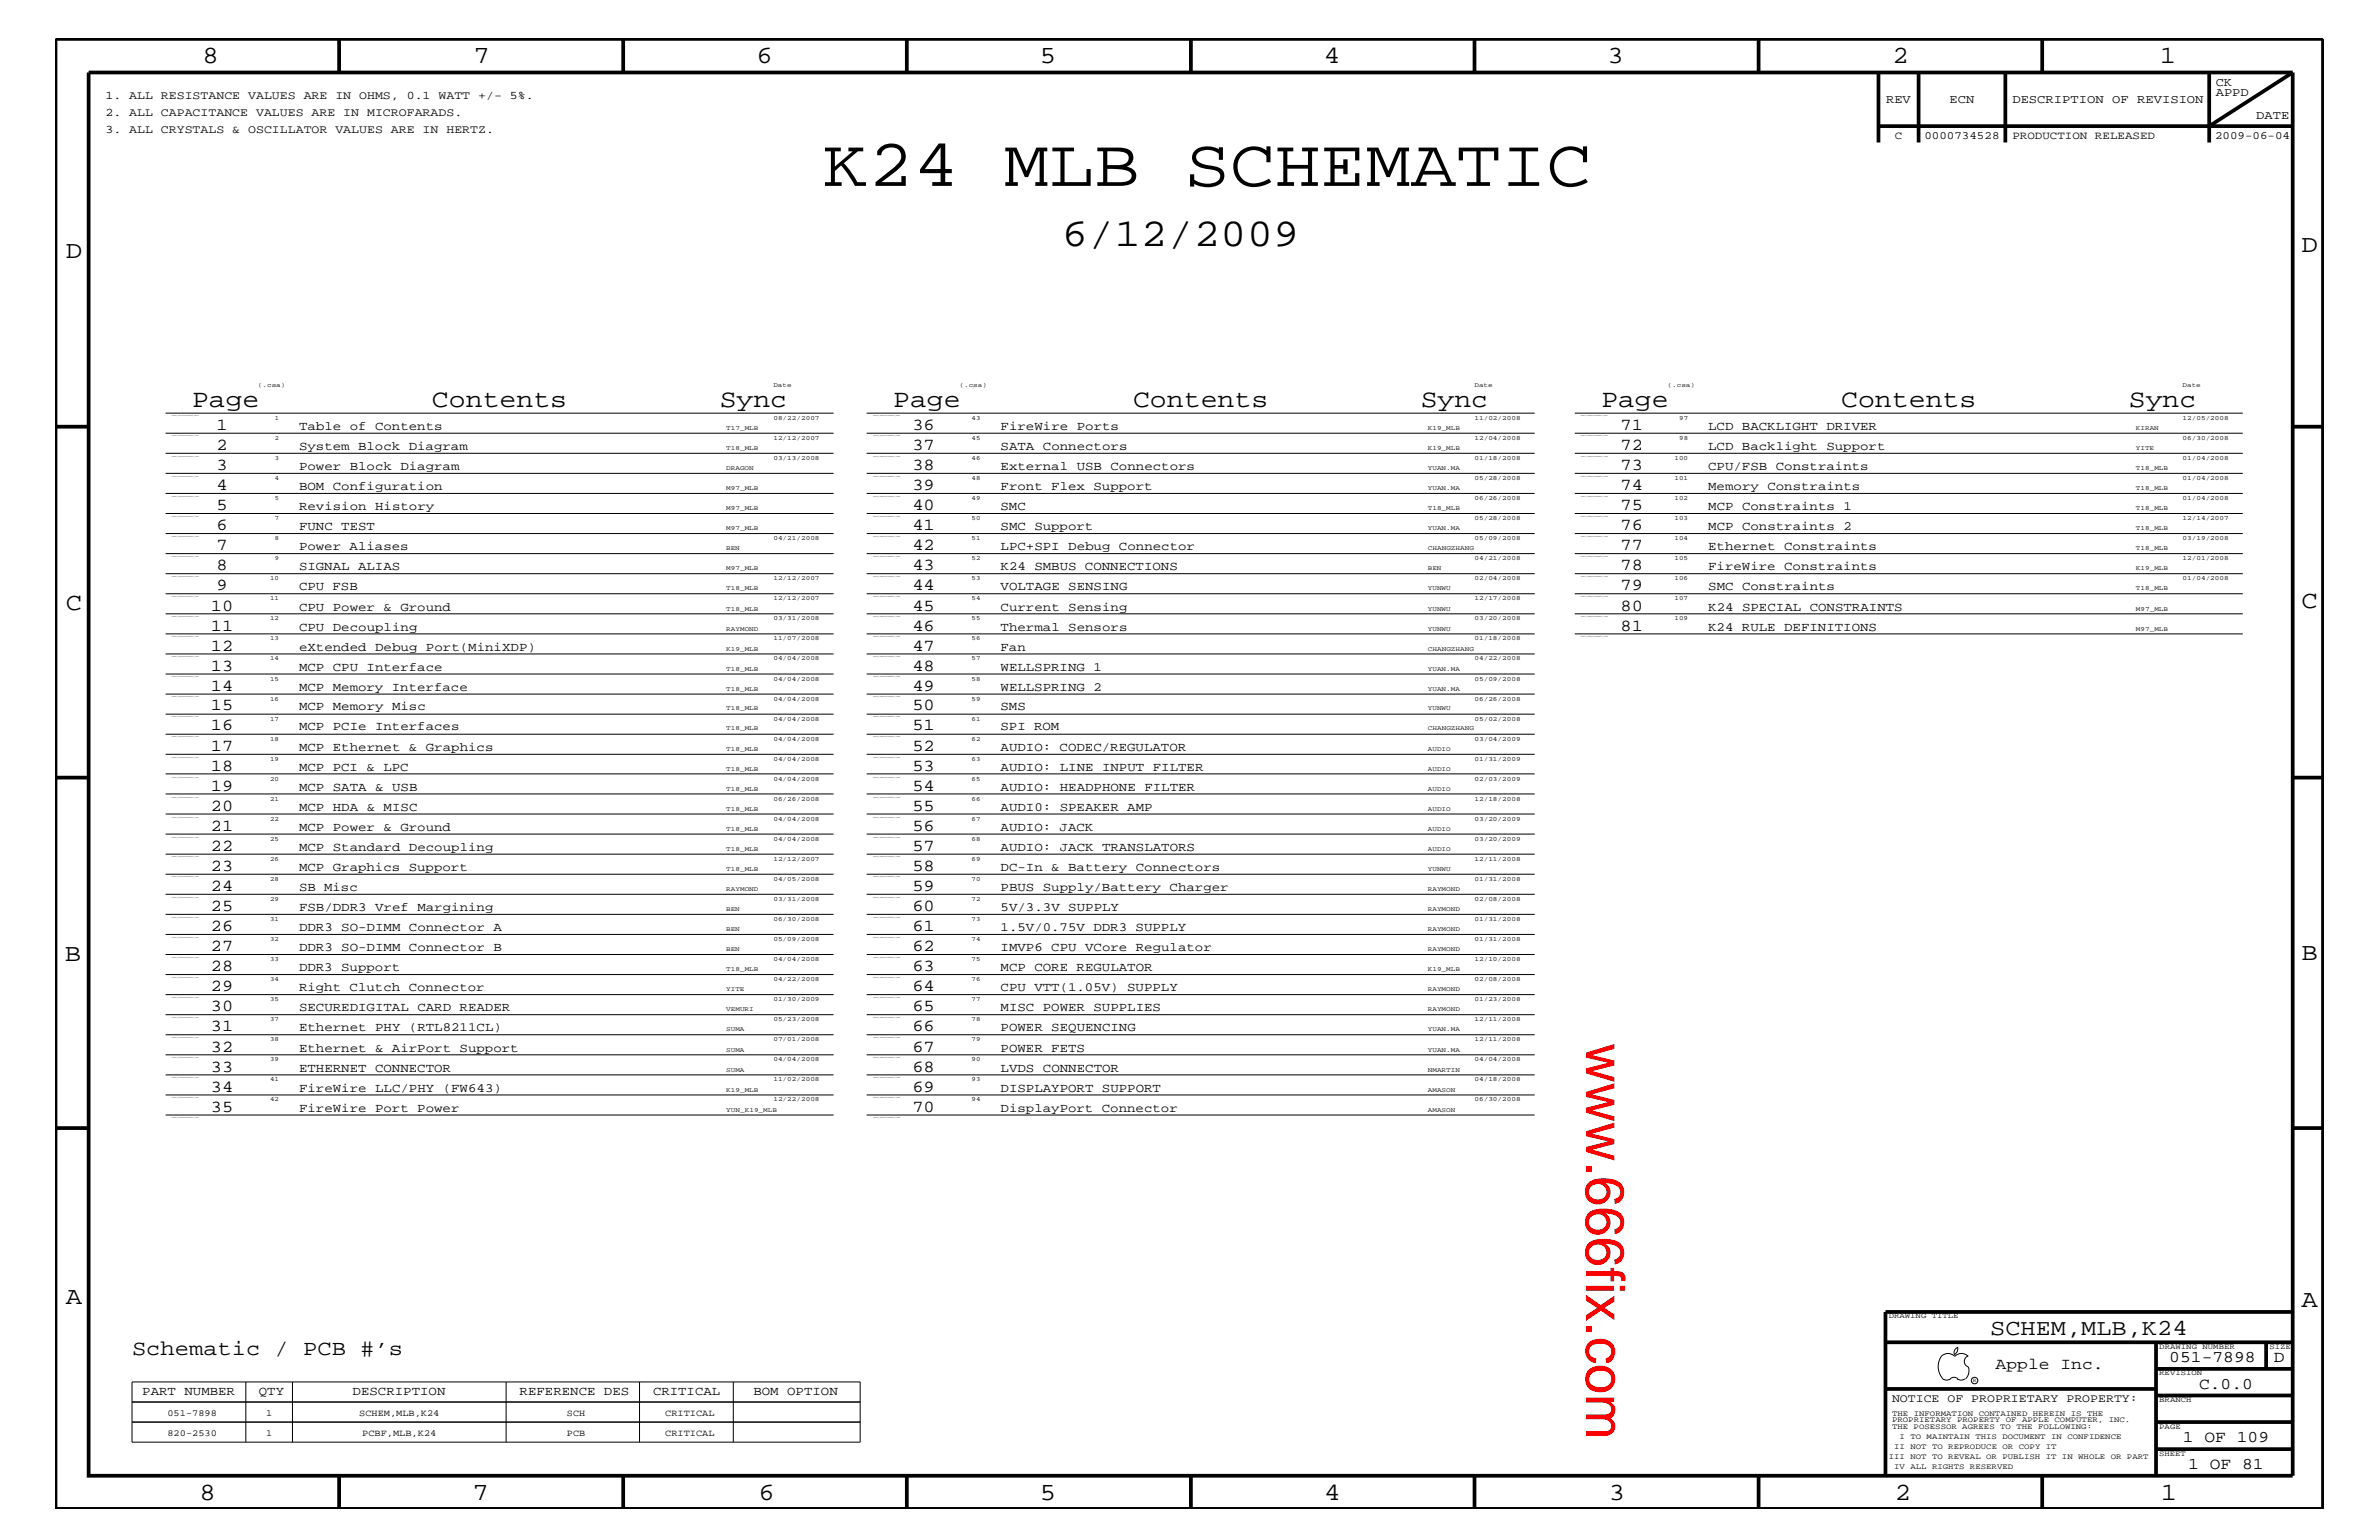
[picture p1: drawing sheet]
<svg xmlns="http://www.w3.org/2000/svg" width="432mm" height="279mm" viewBox="0 0 432 279" stroke-linecap="round" stroke-linejoin="round" font-family="sans-serif">
<defs><g id="words">
<text font-size="12.4" x="149.4" y="33.7">K24 MLB SCHEMATIC</text>
<text font-size="9.9" fill="#f00" x="287.9" y="189.3" transform="rotate(90 287.9 189.3)">www.666fix.com</text>
<text font-size="7.2" x="192.7" y="44.6">6/12/2009</text>
<g font-size="4.6">
<text x="34.9" y="73.8">Page</text>
<text x="78.4" y="73.8">Contents</text>
<text x="130.6" y="73.8">Sync</text>
<text x="162.1" y="73.8">Page</text>
<text x="205.7" y="73.8">Contents</text>
<text x="257.9" y="73.8">Sync</text>
<text x="290.7" y="73.8">Page</text>
<text x="334.2" y="73.8">Contents</text>
<text x="386.4" y="73.8">Sync</text>
</g>
<g font-size="4.5">
<text x="36.7" y="11.5">8</text>
<text x="85.9" y="11.5">7</text>
<text x="137.3" y="11.5">6</text>
<text x="188.7" y="11.5">5</text>
<text x="240.3" y="11.5">4</text>
<text x="291.8" y="11.5">3</text>
<text x="343.5" y="11.5">2</text>
<text x="392" y="11.5">1</text>
<text x="11.9" y="46.8">D</text>
<text x="417.7" y="45.7">D</text>
<text x="11.9" y="110.6">C</text>
<text x="417.7" y="110.3">C</text>
<text x="11.8" y="174.3">B</text>
<text x="417.7" y="174.2">B</text>
<text x="11.9" y="236.7">A</text>
<text x="417.7" y="237.1">A</text>
<text x="36.2" y="272.1">8</text>
<text x="85.8" y="272.1">7</text>
<text x="137.7" y="272.1">6</text>
<text x="188.7" y="272.1">5</text>
<text x="240.4" y="272.1">4</text>
<text x="292" y="272.1">3</text>
<text x="343.9" y="272.1">2</text>
<text x="392.2" y="272.1">1</text>
</g>
<text font-size="4.1" x="361.2" y="242.3">SCHEM,MLB,K24</text>
<text font-size="3.9" x="24" y="245.9">Schematic / PCB #’s</text>
<g font-size="3">
<text x="39.3" y="81.6">2</text>
<text x="39.3" y="78">1</text>
<text x="165.6" y="81.6">37</text>
<text x="165.6" y="78">36</text>
<text x="294.1" y="81.6">72</text>
<text x="294.1" y="78">71</text>
<text x="39.3" y="88.9">4</text>
<text x="39.3" y="85.3">3</text>
<text x="165.6" y="88.9">39</text>
<text x="165.6" y="85.3">38</text>
<text x="294.1" y="88.9">74</text>
<text x="294.1" y="85.3">73</text>
<text x="39.3" y="92.6">5</text>
<text x="165.6" y="92.6">40</text>
<text x="294.1" y="92.6">75</text>
<text x="39.3" y="99.9">7</text>
<text x="39.3" y="96.2">6</text>
<text x="165.6" y="99.9">42</text>
<text x="165.6" y="96.2">41</text>
<text x="294.1" y="99.9">77</text>
<text x="294.1" y="96.2">76</text>
<text x="39.3" y="107.1">9</text>
<text x="39.3" y="103.5">8</text>
<text x="165.6" y="107.1">44</text>
<text x="165.6" y="103.5">43</text>
<text x="294.1" y="107.1">79</text>
<text x="294.1" y="103.5">78</text>
<text x="38.3" y="110.8">10</text>
<text x="165.6" y="110.8">45</text>
<text x="294.1" y="110.8">80</text>
<text x="38.3" y="118.1">12</text>
<text x="38.3" y="114.4">11</text>
<text x="165.6" y="118.1">47</text>
<text x="165.6" y="114.4">46</text>
<text x="294.1" y="114.4">81</text>
<text x="38.3" y="125.3">14</text>
<text x="38.3" y="121.7">13</text>
<text x="165.6" y="125.3">49</text>
<text x="165.6" y="121.7">48</text>
<text x="38.3" y="128.9">15</text>
<text x="165.6" y="128.9">50</text>
<text x="38.3" y="136.2">17</text>
<text x="38.3" y="132.5">16</text>
<text x="165.6" y="136.2">52</text>
<text x="165.6" y="132.5">51</text>
<text x="38.3" y="143.5">19</text>
<text x="38.3" y="139.8">18</text>
<text x="165.6" y="143.5">54</text>
<text x="165.6" y="139.8">53</text>
<text x="38.3" y="147.1">20</text>
<text x="165.6" y="147.1">55</text>
<text x="38.3" y="154.4">22</text>
<text x="38.3" y="150.7">21</text>
<text x="165.6" y="154.4">57</text>
<text x="165.6" y="150.7">56</text>
<text x="38.3" y="161.7">24</text>
<text x="38.3" y="158">23</text>
<text x="165.6" y="161.7">59</text>
<text x="165.6" y="158">58</text>
<text x="38.3" y="165.3">25</text>
<text x="165.6" y="165.3">60</text>
<text x="38.3" y="168.9">26</text>
<text x="38.3" y="172.6">27</text>
<text x="165.6" y="172.6">62</text>
<text x="165.6" y="168.9">61</text>
<text x="38.3" y="176.2">28</text>
<text x="38.3" y="179.9">29</text>
<text x="165.6" y="179.9">64</text>
<text x="165.6" y="176.2">63</text>
<text x="38.3" y="183.5">30</text>
<text x="165.6" y="183.5">65</text>
<text x="38.3" y="190.8">32</text>
<text x="38.3" y="187.1">31</text>
<text x="165.6" y="190.8">67</text>
<text x="165.6" y="187.1">66</text>
<text x="38.3" y="194.4">33</text>
<text x="165.6" y="194.4">68</text>
<text x="38.3" y="201.7">35</text>
<text x="38.3" y="198.1">34</text>
<text x="165.6" y="201.7">70</text>
<text x="165.6" y="198.1">69</text>
<text x="362.2" y="248.4">Apple Inc.</text>
<text x="393.7" y="247.1">051-7898</text>
<text x="399.2" y="252">C.0.0</text>
<text x="412.7" y="247.1">D</text>
<text x="396.2" y="261.6">1 OF 109</text>
<text x="397.2" y="266.6">1 OF 81</text>
</g>
<g font-size="2.3">
<text x="54.3" y="81.6">System Block Diagram</text>
<text x="54.3" y="78">Table of Contents</text>
<text x="181.6" y="81.6">SATA Connectors</text>
<text x="181.6" y="78">FireWire Ports</text>
<text x="310" y="81.6">LCD Backlight Support</text>
<text x="310" y="78">LCD BACKLIGHT DRIVER</text>
<text x="54.3" y="88.9">BOM Configuration</text>
<text x="54.3" y="85.3">Power Block Diagram</text>
<text x="181.6" y="88.9">Front Flex Support</text>
<text x="181.6" y="85.3">External USB Connectors</text>
<text x="310" y="88.9">Memory Constraints</text>
<text x="310" y="85.3">CPU/FSB Constraints</text>
<text x="54.3" y="92.6">Revision History</text>
<text x="181.6" y="92.6">SMC</text>
<text x="310" y="92.6">MCP Constraints 1</text>
<text x="54.3" y="99.9">Power Aliases</text>
<text x="54.3" y="96.2">FUNC TEST</text>
<text x="181.6" y="99.9">LPC+SPI Debug Connector</text>
<text x="181.6" y="96.2">SMC Support</text>
<text x="310" y="99.9">Ethernet Constraints</text>
<text x="310" y="96.2">MCP Constraints 2</text>
<text x="54.3" y="107.1">CPU FSB</text>
<text x="54.3" y="103.5">SIGNAL ALIAS</text>
<text x="181.6" y="107.1">VOLTAGE SENSING</text>
<text x="181.6" y="103.5">K24 SMBUS CONNECTIONS</text>
<text x="310" y="107.1">SMC Constraints</text>
<text x="310" y="103.5">FireWire Constraints</text>
<text x="54.3" y="110.8">CPU Power &amp; Ground</text>
<text x="181.6" y="110.8">Current Sensing</text>
<text x="310" y="110.8">K24 SPECIAL CONSTRAINTS</text>
<text x="54.3" y="118.1">eXtended Debug Port(MiniXDP)</text>
<text x="54.3" y="114.4">CPU Decoupling</text>
<text x="181.6" y="114.4">Thermal Sensors</text>
<text x="181.6" y="118.1">Fan</text>
<text x="310" y="114.4">K24 RULE DEFINITIONS</text>
<text x="54.3" y="125.3">MCP Memory Interface</text>
<text x="54.3" y="121.7">MCP CPU Interface</text>
<text x="181.6" y="125.3">WELLSPRING 2</text>
<text x="181.6" y="121.7">WELLSPRING 1</text>
<text x="54.3" y="128.9">MCP Memory Misc</text>
<text x="181.6" y="128.9">SMS</text>
<text x="54.3" y="136.2">MCP Ethernet &amp; Graphics</text>
<text x="54.3" y="132.5">MCP PCIe Interfaces</text>
<text x="181.6" y="136.2">AUDIO: CODEC/REGULATOR</text>
<text x="181.6" y="132.5">SPI ROM</text>
<text x="54.3" y="143.5">MCP SATA &amp; USB</text>
<text x="54.3" y="139.8">MCP PCI &amp; LPC</text>
<text x="181.6" y="143.5">AUDIO: HEADPHONE FILTER</text>
<text x="181.6" y="139.8">AUDIO: LINE INPUT FILTER</text>
<text x="54.3" y="147.1">MCP HDA &amp; MISC</text>
<text x="181.6" y="147.1">AUDI0: SPEAKER AMP</text>
<text x="54.3" y="154.4">MCP Standard Decoupling</text>
<text x="54.3" y="150.7">MCP Power &amp; Ground</text>
<text x="181.6" y="154.4">AUDIO: JACK TRANSLATORS</text>
<text x="181.6" y="150.7">AUDIO: JACK</text>
<text x="54.3" y="161.7">SB Misc</text>
<text x="54.3" y="158">MCP Graphics Support</text>
<text x="181.6" y="161.7">PBUS Supply/Battery Charger</text>
<text x="181.6" y="158">DC-In &amp; Battery Connectors</text>
<text x="54.3" y="165.3">FSB/DDR3 Vref Margining</text>
<text x="181.6" y="165.3">5V/3.3V SUPPLY</text>
<text x="54.3" y="172.6">DDR3 SO-DIMM Connector B</text>
<text x="54.3" y="168.9">DDR3 SO-DIMM Connector A</text>
<text x="181.6" y="172.6">IMVP6 CPU VCore Regulator</text>
<text x="181.6" y="168.9">1.5V/0.75V DDR3 SUPPLY</text>
<text x="54.3" y="179.9">Right Clutch Connector</text>
<text x="54.3" y="176.2">DDR3 Support</text>
<text x="181.6" y="179.9">CPU VTT(1.05V) SUPPLY</text>
<text x="181.6" y="176.2">MCP CORE REGULATOR</text>
<text x="54.3" y="183.5">SECUREDIGITAL CARD READER</text>
<text x="181.6" y="183.5">MISC POWER SUPPLIES</text>
<text x="54.3" y="190.8">Ethernet &amp; AirPort Support</text>
<text x="54.3" y="187.1">Ethernet PHY (RTL8211CL)</text>
<text x="181.6" y="190.8">POWER FETS</text>
<text x="181.6" y="187.1">POWER SEQUENCING</text>
<text x="54.3" y="194.4">ETHERNET CONNECTOR</text>
<text x="181.6" y="194.4">LVDS CONNECTOR</text>
<text x="54.3" y="201.7">FireWire Port Power</text>
<text x="54.3" y="198.1">FireWire LLC/PHY (FW643)</text>
<text x="181.6" y="201.7">DisplayPort Connector</text>
<text x="181.6" y="198.1">DISPLAYPORT SUPPORT</text>
<text x="25.8" y="253.2">PART NUMBER</text>
<text x="47" y="253.2">QTY</text>
<text x="64" y="253.2">DESCRIPTION</text>
<text x="94.3" y="253.2">REFERENCE DES</text>
<text x="118.5" y="253.2">CRITICAL</text>
<text x="136.7" y="253.2">BOM OPTION</text>
</g>
<g font-size="2.2">
<text x="402.2" y="17.4">APPD</text>
<text x="402.2" y="15.6">CK</text>
<text x="342.3" y="18.7">REV</text>
<text x="353.9" y="18.7">ECN</text>
<text x="365.3" y="18.7">DESCRIPTION OF REVISION</text>
<text x="409.5" y="21.6">DATE</text>
</g>
<g font-size="2.1">
<text x="19.1" y="18">1. ALL RESISTANCE VALUES ARE IN OHMS, 0.1 WATT +/- 5%.</text>
<text x="19.1" y="21">2. ALL CAPACITANCE VALUES ARE IN MICROFARADS.</text>
<text x="19.1" y="24.1">3. ALL CRYSTALS &amp; OSCILLATOR VALUES ARE IN HERTZ.</text>
<text x="343.4" y="254.4">NOTICE OF PROPRIETARY PROPERTY:</text>
</g>
<g font-size="2">
<text x="343.9" y="25.3">C</text>
<text x="349.3" y="25.3">0000734528</text>
<text x="365.3" y="25.3">PRODUCTION RELEASED</text>
<text x="402" y="25.3">2009-06-04</text>
</g>
<g font-size="1.7">
<text x="30.4" y="256.8">051-7898</text>
<text x="48.3" y="256.8">1</text>
<text x="65.2" y="256.8">SCHEM,MLB,K24</text>
<text x="102.9" y="256.8">SCH</text>
<text x="120.7" y="256.8">CRITICAL</text>
<text x="30.4" y="260.5">820-2530</text>
<text x="48.3" y="260.5">1</text>
<text x="65.7" y="260.5">PCBF,MLB,K24</text>
<text x="102.9" y="260.5">PCB</text>
<text x="120.7" y="260.5">CRITICAL</text>
</g>
<g font-size="1.4">
<text x="342.8" y="239.2">DRAWING TITLE</text>
<text x="391.9" y="244.7">DRAWING NUMBER</text>
<text x="411.9" y="244.7">SIZE</text>
<text x="391.9" y="249.5">REVISION</text>
<text x="343.4" y="256.8">THE INFORMATION CONTAINED HEREIN IS THE</text>
<text x="391.9" y="254.4">BRANCH</text>
<text x="343.4" y="258">PROPRIETARY PROPERTY OF APPLE COMPUTER, INC.</text>
<text x="343.4" y="259.3">THE POSESSOR AGREES TO THE FOLLOWING:</text>
<text x="343.8" y="262.9">II NOT TO REPRODUCE OR COPY IT</text>
<text x="344.8" y="261.1">I TO MAINTAIN THIS DOCUMENT IN CONFIDENCE</text>
<text x="391.9" y="259.3">PAGE</text>
<text x="342.8" y="264.7">III NOT TO REVEAL OR PUBLISH IT IN WHOLE OR PART</text>
<text x="343.8" y="266.6">IV ALL RIGHTS RESERVED</text>
<text x="391.9" y="264.1">SHEET</text>
</g>
<g font-size="1.2">
<text x="46.8" y="70.1">(.csa)</text>
<text x="140.4" y="70.1">Date</text>
<text x="174.2" y="70.1">(.csa)</text>
<text x="267.6" y="70.1">Date</text>
<text x="302.7" y="70.1">(.csa)</text>
<text x="396.2" y="70.1">Date</text>
<text x="49.9" y="76.2">1</text>
<text x="140.4" y="76.2">08/22/2007</text>
<text x="176.4" y="76.2">43</text>
<text x="267.6" y="76.2">11/02/2008</text>
<text x="304.8" y="76.2">97</text>
<text x="396.2" y="76.2">12/05/2008</text>
<text x="49.9" y="83.5">3</text>
<text x="49.9" y="79.9">2</text>
<text x="131.8" y="81.6">T18_MLB</text>
<text x="131.8" y="78">T17_MLB</text>
<text x="140.4" y="83.5">03/13/2008</text>
<text x="140.4" y="79.9">12/12/2007</text>
<text x="176.4" y="83.5">46</text>
<text x="176.4" y="79.9">45</text>
<text x="259.2" y="81.6">K19_MLB</text>
<text x="259.2" y="78">K19_MLB</text>
<text x="267.6" y="83.5">01/18/2008</text>
<text x="267.6" y="79.9">12/04/2008</text>
<text x="304" y="83.5">100</text>
<text x="304.8" y="79.9">98</text>
<text x="387.7" y="81.6">YITE</text>
<text x="387.7" y="78">KIRAN</text>
<text x="396.2" y="83.5">01/04/2008</text>
<text x="396.2" y="79.9">06/30/2008</text>
<text x="49.9" y="87.1">4</text>
<text x="131.8" y="88.9">M97_MLB</text>
<text x="131.8" y="85.3">DRAGON</text>
<text x="176.4" y="87.1">48</text>
<text x="259.2" y="88.9">YUAN.MA</text>
<text x="259.2" y="85.3">YUAN.MA</text>
<text x="267.6" y="87.1">05/28/2008</text>
<text x="304" y="87.1">101</text>
<text x="387.7" y="88.9">T18_MLB</text>
<text x="387.7" y="85.3">T18_MLB</text>
<text x="396.2" y="87.1">01/04/2008</text>
<text x="49.9" y="94.3">7</text>
<text x="49.9" y="90.7">5</text>
<text x="131.8" y="92.6">M97_MLB</text>
<text x="176.4" y="94.3">50</text>
<text x="176.4" y="90.7">49</text>
<text x="259.2" y="92.6">T18_MLB</text>
<text x="267.6" y="94.3">05/28/2008</text>
<text x="267.6" y="90.7">06/26/2008</text>
<text x="304" y="94.3">103</text>
<text x="304" y="90.7">102</text>
<text x="387.7" y="92.6">T18_MLB</text>
<text x="396.2" y="94.3">12/14/2007</text>
<text x="396.2" y="90.7">01/04/2008</text>
<text x="49.9" y="101.6">9</text>
<text x="49.9" y="98">8</text>
<text x="131.8" y="99.9">BEN</text>
<text x="131.8" y="96.2">M97_MLB</text>
<text x="140.4" y="98">04/21/2008</text>
<text x="176.4" y="101.6">52</text>
<text x="176.4" y="98">51</text>
<text x="259.2" y="99.9">CHANGZHANG</text>
<text x="259.2" y="96.2">YUAN.MA</text>
<text x="267.6" y="101.6">04/21/2008</text>
<text x="267.6" y="98">05/09/2008</text>
<text x="304" y="101.6">105</text>
<text x="304" y="98">104</text>
<text x="387.7" y="99.9">T18_MLB</text>
<text x="387.7" y="96.2">T18_MLB</text>
<text x="396.2" y="101.6">12/01/2008</text>
<text x="396.2" y="98">03/19/2008</text>
<text x="49" y="105.3">10</text>
<text x="131.8" y="107.1">T18_MLB</text>
<text x="131.8" y="103.5">M97_MLB</text>
<text x="140.4" y="105.3">12/12/2007</text>
<text x="176.4" y="105.3">53</text>
<text x="259.2" y="107.1">YUNWU</text>
<text x="259.2" y="103.5">BEN</text>
<text x="267.6" y="105.3">02/04/2008</text>
<text x="304" y="105.3">106</text>
<text x="387.7" y="107.1">T18_MLB</text>
<text x="387.7" y="103.5">K19_MLB</text>
<text x="396.2" y="105.3">01/04/2008</text>
<text x="49" y="112.6">12</text>
<text x="49" y="108.9">11</text>
<text x="131.8" y="110.8">T18_MLB</text>
<text x="140.4" y="112.6">03/31/2008</text>
<text x="140.4" y="108.9">12/12/2007</text>
<text x="176.4" y="112.6">55</text>
<text x="176.4" y="108.9">54</text>
<text x="259.2" y="110.8">YUNWU</text>
<text x="267.6" y="112.6">03/20/2008</text>
<text x="267.6" y="108.9">12/17/2008</text>
<text x="304" y="112.6">109</text>
<text x="304" y="108.9">107</text>
<text x="387.7" y="110.8">M97_MLB</text>
<text x="49" y="119.8">14</text>
<text x="49" y="116.2">13</text>
<text x="131.8" y="118.1">K19_MLB</text>
<text x="131.8" y="114.4">RAYMOND</text>
<text x="140.4" y="119.8">04/04/2008</text>
<text x="140.4" y="116.2">11/07/2008</text>
<text x="176.4" y="119.8">57</text>
<text x="176.4" y="116.2">56</text>
<text x="259.2" y="118.1">CHANGZHANG</text>
<text x="259.2" y="114.4">YUNWU</text>
<text x="267.6" y="119.8">04/22/2008</text>
<text x="267.6" y="116.2">01/18/2008</text>
<text x="387.7" y="114.4">M97_MLB</text>
<text x="49" y="123.5">15</text>
<text x="131.8" y="125.3">T18_MLB</text>
<text x="131.8" y="121.7">T18_MLB</text>
<text x="140.4" y="123.5">04/04/2008</text>
<text x="176.4" y="123.5">58</text>
<text x="259.2" y="125.3">YUAN.MA</text>
<text x="259.2" y="121.7">YUAN.MA</text>
<text x="267.6" y="123.5">05/09/2008</text>
<text x="49" y="130.8">17</text>
<text x="49" y="127.1">16</text>
<text x="131.8" y="128.9">T18_MLB</text>
<text x="140.4" y="130.8">04/04/2008</text>
<text x="140.4" y="127.1">04/04/2008</text>
<text x="176.4" y="130.8">61</text>
<text x="176.4" y="127.1">59</text>
<text x="259.2" y="128.9">YUNWU</text>
<text x="267.6" y="130.8">05/02/2008</text>
<text x="267.6" y="127.1">06/26/2008</text>
<text x="49" y="134.4">18</text>
<text x="131.8" y="136.2">T18_MLB</text>
<text x="131.8" y="132.5">T18_MLB</text>
<text x="140.4" y="134.4">04/04/2008</text>
<text x="176.4" y="134.4">62</text>
<text x="259.2" y="136.2">AUDIO</text>
<text x="259.2" y="132.5">CHANGZHANG</text>
<text x="267.6" y="134.4">03/04/2009</text>
<text x="49" y="138">19</text>
<text x="49" y="141.7">20</text>
<text x="131.8" y="143.5">T18_MLB</text>
<text x="131.8" y="139.8">T18_MLB</text>
<text x="140.4" y="141.7">04/04/2008</text>
<text x="140.4" y="138">04/04/2008</text>
<text x="176.4" y="141.7">65</text>
<text x="176.4" y="138">63</text>
<text x="259.2" y="143.5">AUDIO</text>
<text x="259.2" y="139.8">AUDIO</text>
<text x="267.6" y="141.7">02/03/2009</text>
<text x="267.6" y="138">01/31/2009</text>
<text x="49" y="149">22</text>
<text x="49" y="145.3">21</text>
<text x="131.8" y="147.1">T18_MLB</text>
<text x="140.4" y="149">04/04/2008</text>
<text x="140.4" y="145.3">06/26/2008</text>
<text x="176.4" y="149">67</text>
<text x="176.4" y="145.3">66</text>
<text x="259.2" y="147.1">AUDIO</text>
<text x="267.6" y="149">03/20/2009</text>
<text x="267.6" y="145.3">12/18/2008</text>
<text x="49" y="152.6">25</text>
<text x="131.8" y="154.4">T18_MLB</text>
<text x="131.8" y="150.7">T18_MLB</text>
<text x="140.4" y="152.6">04/04/2008</text>
<text x="176.4" y="152.6">68</text>
<text x="259.2" y="154.4">AUDIO</text>
<text x="259.2" y="150.7">AUDIO</text>
<text x="267.6" y="152.6">03/20/2009</text>
<text x="49" y="156.2">26</text>
<text x="49" y="159.9">28</text>
<text x="131.8" y="161.7">RAYMOND</text>
<text x="131.8" y="158">T18_MLB</text>
<text x="140.4" y="159.9">04/05/2008</text>
<text x="140.4" y="156.2">12/12/2007</text>
<text x="176.4" y="159.9">70</text>
<text x="176.4" y="156.2">69</text>
<text x="259.2" y="161.7">RAYMOND</text>
<text x="259.2" y="158">YUNWU</text>
<text x="267.6" y="159.9">01/31/2008</text>
<text x="267.6" y="156.2">12/11/2008</text>
<text x="49" y="167.1">31</text>
<text x="49" y="163.5">29</text>
<text x="131.8" y="165.3">BEN</text>
<text x="140.4" y="167.1">06/30/2008</text>
<text x="140.4" y="163.5">03/31/2008</text>
<text x="176.4" y="167.1">73</text>
<text x="176.4" y="163.5">72</text>
<text x="259.2" y="165.3">RAYMOND</text>
<text x="267.6" y="167.1">01/31/2008</text>
<text x="267.6" y="163.5">02/08/2008</text>
<text x="49" y="170.7">32</text>
<text x="131.8" y="172.6">BEN</text>
<text x="131.8" y="168.9">BEN</text>
<text x="140.4" y="170.7">05/09/2008</text>
<text x="176.4" y="170.7">74</text>
<text x="259.2" y="172.6">RAYMOND</text>
<text x="259.2" y="168.9">RAYMOND</text>
<text x="267.6" y="170.7">01/31/2008</text>
<text x="49" y="178">34</text>
<text x="49" y="174.4">33</text>
<text x="131.8" y="179.9">YITE</text>
<text x="131.8" y="176.2">T18_MLB</text>
<text x="140.4" y="178">04/22/2008</text>
<text x="140.4" y="174.4">04/04/2008</text>
<text x="176.4" y="178">76</text>
<text x="176.4" y="174.4">75</text>
<text x="259.2" y="179.9">RAYMOND</text>
<text x="259.2" y="176.2">K19_MLB</text>
<text x="267.6" y="178">02/08/2008</text>
<text x="267.6" y="174.4">12/10/2008</text>
<text x="49" y="185.3">37</text>
<text x="49" y="181.6">35</text>
<text x="131.8" y="183.5">VEMURI</text>
<text x="140.4" y="185.3">05/23/2008</text>
<text x="140.4" y="181.6">01/30/2009</text>
<text x="176.4" y="185.3">78</text>
<text x="176.4" y="181.6">77</text>
<text x="259.2" y="183.5">RAYMOND</text>
<text x="267.6" y="185.3">12/11/2008</text>
<text x="267.6" y="181.6">01/23/2008</text>
<text x="49" y="188.9">38</text>
<text x="131.8" y="190.8">SUMA</text>
<text x="131.8" y="187.1">SUMA</text>
<text x="140.4" y="188.9">07/01/2008</text>
<text x="176.4" y="188.9">79</text>
<text x="259.2" y="190.8">YUAN.MA</text>
<text x="259.2" y="187.1">YUAN.MA</text>
<text x="267.6" y="188.9">12/11/2008</text>
<text x="49" y="196.2">41</text>
<text x="49" y="192.6">39</text>
<text x="131.8" y="194.4">SUMA</text>
<text x="140.4" y="196.2">11/02/2008</text>
<text x="140.4" y="192.6">04/04/2008</text>
<text x="176.4" y="196.2">93</text>
<text x="176.4" y="192.6">90</text>
<text x="259.2" y="194.4">NMARTIN</text>
<text x="267.6" y="196.2">04/18/2008</text>
<text x="267.6" y="192.6">04/04/2008</text>
<text x="49" y="199.8">42</text>
<text x="131.8" y="201.7">YUN_K19_MLB</text>
<text x="131.8" y="198.1">K19_MLB</text>
<text x="140.4" y="199.8">12/22/2008</text>
<text x="176.4" y="199.8">94</text>
<text x="259.2" y="201.7">AMASON</text>
<text x="259.2" y="198.1">AMASON</text>
<text x="267.6" y="199.8">06/30/2008</text>
</g>
<text font-size="1" x="358.1" y="250.7">R</text>
<g font-size=".3">
<text x="31.2" y="75.6">TABLE_TABLEOFCONTENTS_HEAD</text>
<text x="158.5" y="75.6">TABLE_TABLEOFCONTENTS_HEAD</text>
<text x="286.9" y="75.6">TABLE_TABLEOFCONTENTS_HEAD</text>
<text x="31.2" y="79.2">TABLE_TABLEOFCONTENTS_ITEM</text>
<text x="31.2" y="82.8">TABLE_TABLEOFCONTENTS_ITEM</text>
<text x="158.5" y="79.2">TABLE_TABLEOFCONTENTS_ITEM</text>
<text x="158.5" y="82.8">TABLE_TABLEOFCONTENTS_ITEM</text>
<text x="286.9" y="79.2">TABLE_TABLEOFCONTENTS_ITEM</text>
<text x="286.9" y="82.8">TABLE_TABLEOFCONTENTS_ITEM</text>
<text x="31.2" y="86.5">TABLE_TABLEOFCONTENTS_ITEM</text>
<text x="158.5" y="86.5">TABLE_TABLEOFCONTENTS_ITEM</text>
<text x="286.9" y="86.5">TABLE_TABLEOFCONTENTS_ITEM</text>
<text x="31.2" y="90.1">TABLE_TABLEOFCONTENTS_ITEM</text>
<text x="31.2" y="93.8">TABLE_TABLEOFCONTENTS_ITEM</text>
<text x="158.5" y="90.1">TABLE_TABLEOFCONTENTS_ITEM</text>
<text x="158.5" y="93.8">TABLE_TABLEOFCONTENTS_ITEM</text>
<text x="286.9" y="90.1">TABLE_TABLEOFCONTENTS_ITEM</text>
<text x="286.9" y="93.8">TABLE_TABLEOFCONTENTS_ITEM</text>
<text x="31.2" y="97.4">TABLE_TABLEOFCONTENTS_ITEM</text>
<text x="31.2" y="101">TABLE_TABLEOFCONTENTS_ITEM</text>
<text x="158.5" y="97.4">TABLE_TABLEOFCONTENTS_ITEM</text>
<text x="158.5" y="101">TABLE_TABLEOFCONTENTS_ITEM</text>
<text x="286.9" y="97.4">TABLE_TABLEOFCONTENTS_ITEM</text>
<text x="286.9" y="101">TABLE_TABLEOFCONTENTS_ITEM</text>
<text x="31.2" y="104.7">TABLE_TABLEOFCONTENTS_ITEM</text>
<text x="158.5" y="104.7">TABLE_TABLEOFCONTENTS_ITEM</text>
<text x="286.9" y="104.7">TABLE_TABLEOFCONTENTS_ITEM</text>
<text x="31.2" y="108.3">TABLE_TABLEOFCONTENTS_ITEM</text>
<text x="31.2" y="112">TABLE_TABLEOFCONTENTS_ITEM</text>
<text x="158.5" y="108.3">TABLE_TABLEOFCONTENTS_ITEM</text>
<text x="158.5" y="112">TABLE_TABLEOFCONTENTS_ITEM</text>
<text x="286.9" y="108.3">TABLE_TABLEOFCONTENTS_ITEM</text>
<text x="286.9" y="112">TABLE_TABLEOFCONTENTS_ITEM</text>
<text x="31.2" y="115.6">TABLE_TABLEOFCONTENTS_ITEM</text>
<text x="31.2" y="119.2">TABLE_TABLEOFCONTENTS_ITEM</text>
<text x="158.5" y="115.6">TABLE_TABLEOFCONTENTS_ITEM</text>
<text x="158.5" y="119.2">TABLE_TABLEOFCONTENTS_ITEM</text>
<text x="286.9" y="115.6">TABLE_TABLEOFCONTENTS_ITEM</text>
<text x="31.2" y="122.9">TABLE_TABLEOFCONTENTS_ITEM</text>
<text x="158.5" y="122.9">TABLE_TABLEOFCONTENTS_ITEM</text>
<text x="31.2" y="126.5">TABLE_TABLEOFCONTENTS_ITEM</text>
<text x="31.2" y="130.2">TABLE_TABLEOFCONTENTS_ITEM</text>
<text x="158.5" y="126.5">TABLE_TABLEOFCONTENTS_ITEM</text>
<text x="158.5" y="130.2">TABLE_TABLEOFCONTENTS_ITEM</text>
<text x="31.2" y="133.8">TABLE_TABLEOFCONTENTS_ITEM</text>
<text x="31.2" y="137.4">TABLE_TABLEOFCONTENTS_ITEM</text>
<text x="158.5" y="133.8">TABLE_TABLEOFCONTENTS_ITEM</text>
<text x="158.5" y="137.4">TABLE_TABLEOFCONTENTS_ITEM</text>
<text x="31.2" y="141.1">TABLE_TABLEOFCONTENTS_ITEM</text>
<text x="158.5" y="141.1">TABLE_TABLEOFCONTENTS_ITEM</text>
<text x="31.2" y="148.4">TABLE_TABLEOFCONTENTS_ITEM</text>
<text x="31.2" y="144.7">TABLE_TABLEOFCONTENTS_ITEM</text>
<text x="158.5" y="148.4">TABLE_TABLEOFCONTENTS_ITEM</text>
<text x="158.5" y="144.7">TABLE_TABLEOFCONTENTS_ITEM</text>
<text x="31.2" y="155.6">TABLE_TABLEOFCONTENTS_ITEM</text>
<text x="31.2" y="152">TABLE_TABLEOFCONTENTS_ITEM</text>
<text x="158.5" y="152">TABLE_TABLEOFCONTENTS_ITEM</text>
<text x="158.5" y="155.6">TABLE_TABLEOFCONTENTS_ITEM</text>
<text x="31.2" y="159.2">TABLE_TABLEOFCONTENTS_ITEM</text>
<text x="158.5" y="159.2">TABLE_TABLEOFCONTENTS_ITEM</text>
<text x="31.2" y="162.8">TABLE_TABLEOFCONTENTS_ITEM</text>
<text x="31.2" y="166.5">TABLE_TABLEOFCONTENTS_ITEM</text>
<text x="158.5" y="162.8">TABLE_TABLEOFCONTENTS_ITEM</text>
<text x="158.5" y="166.5">TABLE_TABLEOFCONTENTS_ITEM</text>
<text x="31.2" y="170.1">TABLE_TABLEOFCONTENTS_ITEM</text>
<text x="31.2" y="173.8">TABLE_TABLEOFCONTENTS_ITEM</text>
<text x="158.5" y="173.8">TABLE_TABLEOFCONTENTS_ITEM</text>
<text x="158.5" y="170.1">TABLE_TABLEOFCONTENTS_ITEM</text>
<text x="31.2" y="177.4">TABLE_TABLEOFCONTENTS_ITEM</text>
<text x="158.5" y="177.4">TABLE_TABLEOFCONTENTS_ITEM</text>
<text x="31.2" y="184.7">TABLE_TABLEOFCONTENTS_ITEM</text>
<text x="31.2" y="181">TABLE_TABLEOFCONTENTS_ITEM</text>
<text x="158.5" y="181">TABLE_TABLEOFCONTENTS_ITEM</text>
<text x="158.5" y="184.7">TABLE_TABLEOFCONTENTS_ITEM</text>
<text x="31.2" y="192">TABLE_TABLEOFCONTENTS_ITEM</text>
<text x="31.2" y="188.3">TABLE_TABLEOFCONTENTS_ITEM</text>
<text x="158.5" y="188.3">TABLE_TABLEOFCONTENTS_ITEM</text>
<text x="158.5" y="192">TABLE_TABLEOFCONTENTS_ITEM</text>
<text x="31.2" y="195.6">TABLE_TABLEOFCONTENTS_ITEM</text>
<text x="158.5" y="195.6">TABLE_TABLEOFCONTENTS_ITEM</text>
<text x="31.2" y="199.2">TABLE_TABLEOFCONTENTS_ITEM</text>
<text x="31.2" y="202.9">TABLE_TABLEOFCONTENTS_ITEM</text>
<text x="158.5" y="199.2">TABLE_TABLEOFCONTENTS_ITEM</text>
<text x="158.5" y="202.9">TABLE_TABLEOFCONTENTS_ITEM</text>
</g>
</g></defs>
<g fill="none" stroke="#000" stroke-width=".18">
<path d="M30.1 78.6h121.2M30.1 75h121.2M157.3 78.6h121.3M157.3 75h121.3M285.8 78.6h121.3M285.8 75h121.3M30.1 89.5h121.2M30.1 82.2h121.2M30.1 85.9h121.2M30.1 93.2h121.2M30.1 96.8h121.2M157.3 89.5h121.3"/>
<path d="M157.3 82.2h121.3M157.3 85.9h121.3M157.3 93.2h121.3M157.3 96.8h121.3M285.8 89.5h121.3M285.8 82.2h121.3M285.8 85.9h121.3M285.8 93.2h121.3M285.8 96.8h121.3M30.1 107.7h121.2M30.1 100.4h121.2M30.1 104.1h121.2"/>
<path d="M30.1 111.4h121.2M30.1 115h121.2M30.1 118.6h121.2M157.3 107.7h121.3M157.3 100.4h121.3M157.3 104.1h121.3M157.3 111.4h121.3M157.3 115h121.3M157.3 118.6h121.3M285.8 107.7h121.3M285.8 100.4h121.3M285.8 104.1h121.3"/>
<path d="M285.8 111.4h121.3M285.8 115h121.3M30.1 122.3h121.2M30.1 125.9h121.2M30.1 129.6h121.2M30.1 133.2h121.2M30.1 136.8h121.2M157.3 122.3h121.3M157.3 125.9h121.3M157.3 129.6h121.3M157.3 133.2h121.3M157.3 136.8h121.3"/>
<path d="M30.1 147.7h121.2M30.1 158.6h121.2M30.1 155h121.2M30.1 151.3h121.2M30.1 140.4h121.2M30.1 144h121.2M157.3 147.7h121.3M157.3 158.6h121.3M157.3 155h121.3M157.3 151.3h121.3M157.3 140.4h121.3M157.3 144h121.3"/>
<path d="M30.1 173.2h121.2M30.1 169.5h121.2M30.1 162.2h121.2M30.1 165.9h121.2M30.1 176.8h121.2M157.3 173.2h121.3M157.3 169.5h121.3M157.3 162.2h121.3M157.3 165.9h121.3M157.3 176.8h121.3M30.1 195h121.2M30.1 191.4h121.2"/>
<path d="M30.1 187.7h121.2M30.1 184.1h121.2M30.1 180.5h121.2M30.1 198.7h121.2M157.3 195h121.3M157.3 191.4h121.3M157.3 187.7h121.3M157.3 184.1h121.3M157.3 180.5h121.3M157.3 198.7h121.3M30.1 202.3h121.2M157.3 202.3h121.3"/>
<path d="M24 250.7h132.1v10.9h-132.1zM24 254.4h132.1M24 258h132.1M44.6 250.7v10.9M53.1 250.7v10.9M91.9 250.7v10.9M116.1 250.7v10.9M133.1 250.7v10.9M352.3 246.1a1.72 1.72 0 0 1 2.5 0 1.69 1.69 0 0 1 2.4 0M352.4 246a3.2 3.2 0 0 0 .4 4.3l.8 .1 .4-.2M354 250.2l.7-.3 .7 .3M355.2 250.2l.7 .2 .7-.2"/>
<path d="M355.3 244.4v.3a1.18 1.18 0 0 1-.6 1.1M355.4 244.4a.99 .99 0 0 0-.6 1.4M357.2 246a1.04 1.04 0 0 0-.7 1 1.04 1.04 0 0 0 .7 1M357.3 248l.1 .7a2.11 2.11 0 0 1-.6 1.5"/>
<circle cx="358.4" cy="250.5" r=".59"/>
</g>
<g fill="none" stroke="#000" stroke-width=".68" stroke-linecap="butt">
<path d="M10.1 7.1h411.5v266.7h-411.5zM16.1 13.2h400v254.5h-400zM61.6 7.1v6.1M113.1 7.1v6.1M164.6 7.1v6.1M216.2 7.1v6.1M267.6 7.1v6.1M319.2 7.1v6.1M341 13.2v12.7M348.2 13.2v12.7M364 13.2v12.7M370.7 7.1v6.1"/>
<path d="M401 13.2v12.7M416.1 13.2l-15.1 9.7M341 22.9h75.1M10.1 77.4h6M416.1 77.4h5.5M10.1 141.1h6M416.1 141.1h5.5M10.1 204.7h6M416.1 204.7h5.5M416.1 238h-73.9v29.7M342.2 243.5h73.9M342.2 252h49.1"/>
<path d="M391.3 243.5v24.2M391.3 253.2h24.8M391.3 258h24.8M391.3 248.4h24.8M411.3 243.5v4.9M61.6 267.7v6.1M113.1 267.7v6.1M164.6 267.7v6.1M216.2 268v5.8M267.6 267.7v6.1M319.2 267.7v6.1M370.7 267.7v6.1"/>
<path d="M391.3 262.9h24.8"/>
</g>
<use href="#words"/>
</svg>
